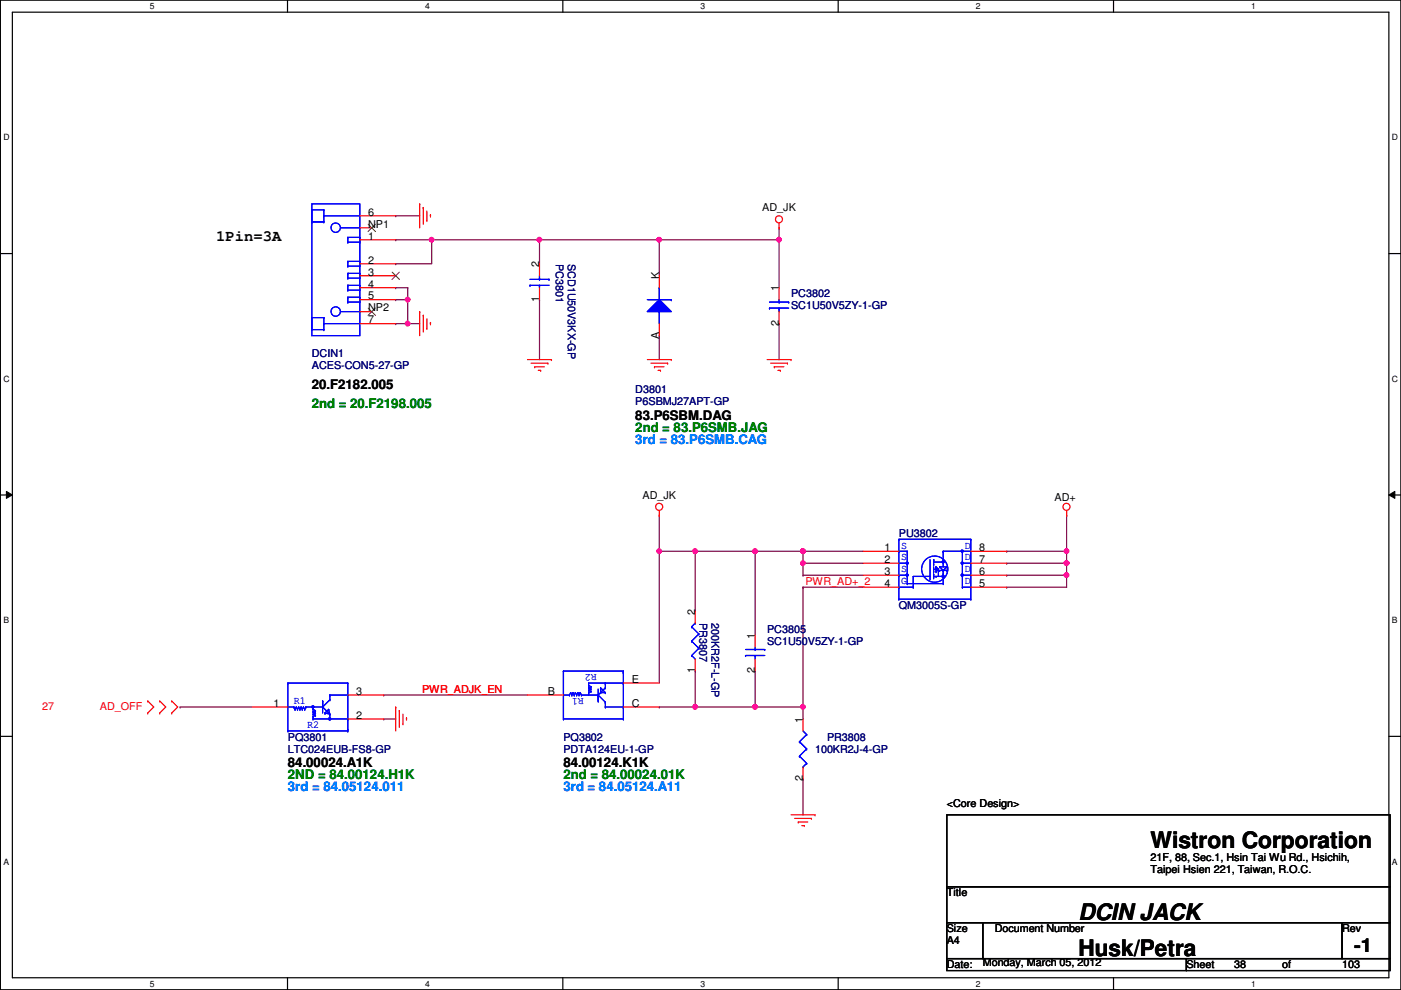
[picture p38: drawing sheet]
<svg xmlns="http://www.w3.org/2000/svg" width="297mm" height="210mm" viewBox="0 0 297 210" stroke-linecap="round" stroke-linejoin="round" font-family="sans-serif">
<defs><g id="words">
<g font-size="4.8">
<text x="243.9" y="179.8">Wistron Corporation</text>
<text x="228.7" y="195">DCIN JACK</text>
<text x="228.7" y="202.6">Husk/Petra</text>
</g>
<text font-size="4.1" x="287.1" y="201.9">-1</text>
<text font-size="3.3" x="45.8" y="51">1Pin=3A</text>
<g font-size="2.8">
<text x="66.1" y="82.4">20.F2182.005</text>
<text x="134.7" y="89">83.P6SBM.DAG</text>
<text x="61" y="162.7">84.00024.A1K</text>
<text x="119.5" y="162.7">84.00124.K1K</text>
</g>
<g font-size="2.8" fill="#008000">
<text x="66.1" y="86.5">2nd = 20.F2198.005</text>
<text x="134.7" y="91.6">2nd = 83.P6SMB.JAG</text>
<text x="61" y="165.2">2ND = 84.00124.H1K</text>
<text x="119.5" y="165.2">2nd = 84.00024.01K</text>
</g>
<g font-size="2.8" fill="#0080ff">
<text x="134.7" y="94.1">3rd = 83.P6SMB.CAG</text>
<text x="61" y="167.8">3rd = 84.05124.011</text>
<text x="119.5" y="167.8">3rd = 84.05124.A11</text>
</g>
<g font-size="2.3">
<text x="78.1" y="45.7">6</text>
<text x="161.6" y="44.8">AD_JK</text>
<text x="78.1" y="50.8">1</text>
<text x="78.1" y="48.3">NP1</text>
<text x="78.1" y="55.9">2</text>
<text x="78.1" y="58.4">3</text>
<text x="114.3" y="56.7" transform="rotate(-90 114.3 56.7)">2</text>
<text x="139.7" y="59.2" transform="rotate(-90 139.7 59.2)">K</text>
<text x="78.1" y="61">4</text>
<text x="78.1" y="63.5">5</text>
<text x="114.3" y="64.1" transform="rotate(-90 114.3 64.1)">1</text>
<text x="165.1" y="61.8" transform="rotate(-90 165.1 61.8)">1</text>
<text x="78.1" y="68.6">7</text>
<text x="78.1" y="66">NP2</text>
<text x="139.7" y="71.9" transform="rotate(-90 139.7 71.9)">A</text>
<text x="165.1" y="69.1" transform="rotate(-90 165.1 69.1)">2</text>
<text x="136.2" y="105.7">AD_JK</text>
<text x="223.6" y="106.3">AD+</text>
<text x="187.5" y="116.8">1</text>
<text x="187.5" y="119.4">2</text>
<text x="207.6" y="119.4">7</text>
<text x="207.6" y="116.8">8</text>
<text x="187.5" y="121.9">3</text>
<text x="187.5" y="124.5">4</text>
<text x="207.6" y="124.5">5</text>
<text x="207.6" y="121.9">6</text>
<text x="147.4" y="130.3" transform="rotate(-90 147.4 130.3)">2</text>
<text x="160.1" y="135.4" transform="rotate(-90 160.1 135.4)">1</text>
<text x="147.4" y="142.8" transform="rotate(-90 147.4 142.8)">1</text>
<text x="160.1" y="142.8" transform="rotate(-90 160.1 142.8)">2</text>
<text x="58" y="149.9">1</text>
<text x="75.5" y="147.3">3</text>
<text x="116.2" y="147.3">B</text>
<text x="133.9" y="144.8">E</text>
<text x="133.9" y="149.9">C</text>
<text x="75.5" y="152.4">2</text>
<text x="170.2" y="153.2" transform="rotate(-90 170.2 153.2)">1</text>
<text x="170.2" y="165.7" transform="rotate(-90 170.2 165.7)">2</text>
<text x="200.7" y="171">&lt;Core Design&gt;</text>
<text x="243.9" y="182.5">21F, 88, Sec.1, Hsin Tai Wu Rd., Hsichih,</text>
<text x="243.9" y="185.1">Taipei Hsien 221, Taiwan, R.O.C.</text>
<text x="200.7" y="190.1">Title</text>
<text x="200.7" y="197.7">Size</text>
<text x="210.9" y="197.7">Document Number</text>
<text x="284.6" y="197.7">Rev</text>
<text x="200.7" y="200.2">A4</text>
<text x="200.7" y="205.3">Date:</text>
<text x="208.4" y="204.8">Monday, March 05, 2012</text>
<text x="251.5" y="205.3">Sheet</text>
<text x="261.7" y="205.3">38</text>
<text x="271.9" y="205.3">of</text>
<text x="284.6" y="205.3">103</text>
</g>
<g font-size="2.3" fill="#000080">
<text x="117.9" y="55.9" transform="rotate(90 117.9 55.9)">PC3801</text>
<text x="120.4" y="55.9" transform="rotate(90 120.4 55.9)">SCD1U50V3KX-GP</text>
<text x="167.7" y="63.1">PC3802</text>
<text x="167.7" y="65.6">SC1U50V5ZY-1-GP</text>
<text x="66.1" y="75.8">DCIN1</text>
<text x="66.1" y="78.3">ACES-CON5-27-GP</text>
<text x="134.7" y="83.4">D3801</text>
<text x="134.7" y="85.9">P6SBMJ27APT-GP</text>
<text x="190.6" y="113.9">PU3802</text>
<text x="190.6" y="129.1">QM3005S-GP</text>
<text x="148.3" y="132.1" transform="rotate(90 148.3 132.1)">PR3807</text>
<text x="150.9" y="132.1" transform="rotate(90 150.9 132.1)">200KR2F-L-GP</text>
<text x="162.6" y="134.2">PC3805</text>
<text x="162.6" y="136.7">SC1U50V5ZY-1-GP</text>
<text x="61" y="157.1">PQ3801</text>
<text x="61" y="159.6">LTC024EUB-FS8-GP</text>
<text x="119.5" y="157.1">PQ3802</text>
<text x="119.5" y="159.6">PDTA124EU-1-GP</text>
<text x="172.8" y="159.6">100KR2J-4-GP</text>
<text x="175.3" y="157.1">PR3808</text>
</g>
<g font-size="2.3" fill="#00f">
<text x="191.1" y="116.5">S</text>
<text x="191.1" y="118.7">S</text>
<text x="204.6" y="118.7">D</text>
<text x="204.6" y="116.5">D</text>
<text x="191.1" y="121.3">S</text>
<text x="191.1" y="123.8">G</text>
<text x="204.6" y="123.8">D</text>
<text x="204.6" y="121.3">D</text>
<text x="126.6" y="142.9" transform="rotate(180 126.6 142.9)">R2</text>
<text x="62.3" y="149.2">R1</text>
<text x="123.8" y="148" transform="rotate(180 123.8 148)">R1</text>
<text x="65.1" y="154.3">R2</text>
</g>
<g font-size="2.3" fill="#f00">
<text x="170.8" y="124">PWR_AD+_2</text>
<text x="89.5" y="146.9">PWR_ADJK_EN</text>
<text x="9" y="150.5">27</text>
<text x="21.2" y="150.5">AD_OFF</text>
</g>
<g font-size="1.8">
<text x="31.8" y="1.9">5</text>
<text x="90.1" y="1.9">4</text>
<text x="148.5" y="1.9">3</text>
<text x="206.9" y="1.9">2</text>
<text x="265.3" y="1.9">1</text>
<text x=".7" y="29.8">D</text>
<text x="295.1" y="29.8">D</text>
<text x=".7" y="80.9">C</text>
<text x="295.1" y="80.9">C</text>
<text x=".7" y="132.1">B</text>
<text x="295.1" y="132.1">B</text>
<text x=".7" y="183.3">A</text>
<text x="295.1" y="183.3">A</text>
<text x="31.8" y="209.2">5</text>
<text x="90.1" y="209.2">4</text>
<text x="148.5" y="209.2">3</text>
<text x="206.9" y="209.2">2</text>
<text x="265.3" y="209.2">1</text>
</g>
</g></defs>
<path d="M.1 0h296.9v209.8h-296.9zM2.6 2.6h291.9v204.7h-291.9z" fill="none" stroke="#000" stroke-width=".25"/>
<g fill="#fff">
<path d="M31.8 .3h1v2h-1z"/>
<path d="M31.8 207.6h1v1.9h-1z"/>
</g>
<path d="M61 0v2.6M61 207.3v2.5" fill="none" stroke="#000" stroke-width=".25"/>
<g fill="#fff">
<path d="M90.1 .3h1v2h-1z"/>
<path d="M90.1 207.6h1v1.9h-1z"/>
</g>
<path d="M119.3 0v2.6M119.3 207.3v2.5" fill="none" stroke="#000" stroke-width=".25"/>
<g fill="#fff">
<path d="M148.5 .3h1v2h-1z"/>
<path d="M148.5 207.6h1v1.9h-1z"/>
</g>
<path d="M177.7 0v2.6M177.7 207.3v2.5" fill="none" stroke="#000" stroke-width=".25"/>
<g fill="#fff">
<path d="M206.9 .3h1v2h-1z"/>
<path d="M206.9 207.6h1v1.9h-1z"/>
</g>
<path d="M236.1 0v2.6M236.1 207.3v2.5" fill="none" stroke="#000" stroke-width=".25"/>
<g fill="#fff">
<path d="M265.3 .3h.9v2h-.9z"/>
<path d="M265.3 207.6h.9v1.9h-.9z"/>
<path d="M.7 28.2h1.3v1.9h-1.3z"/>
<path d="M295.1 28.2h1.3v1.9h-1.3z"/>
<path d="M.7 79.3h1.3v2h-1.3z"/>
<path d="M295.1 79.3h1.3v2h-1.3z"/>
</g>
<path d="M.1 53.8h2.5M294.5 53.8h2.5" fill="none" stroke="#000" stroke-width=".25"/>
<g fill="#fff">
<path d="M.7 130.5h1.2v2h-1.2z"/>
<path d="M295.1 130.5h1.2v2h-1.2z"/>
</g>
<path d="M.1 104.9h2.5M294.5 104.9h2.5" fill="none" stroke="#000" stroke-width=".25"/>
<path d="M1.4 104.2l1.2 .7-1.2 .8zM294.5 104.9l1.2-.7v1.5z" fill="#000"/>
<path d="M1.4 104.2l1.2 .7-1.2 .8zM294.5 104.9l1.2-.7v1.5z" fill="none" stroke="#000" stroke-width=".21"/>
<g fill="#fff">
<path d="M.7 181.7h1.2v2h-1.2z"/>
<path d="M295.1 181.7h1.2v2h-1.2z"/>
</g>
<path d="M.1 156.1h2.5M294.5 156.1h2.5" fill="none" stroke="#000" stroke-width=".25"/>
<path d="M91.5 50.8h.1M91.5 50.8h22.9" fill="none" stroke="#800040" stroke-width=".25"/>
<circle cx="91.5" cy="50.8" r=".49" fill="#f0f"/>
<circle cx="91.5" cy="50.8" r=".49" fill="none" stroke="#f0f" stroke-width=".25"/>
<path d="M139.8 50.8h.1M139.8 50.8h25.4M165.2 68.6h.1M165.2 68.6v7.6" fill="none" stroke="#800040" stroke-width=".25"/>
<circle cx="139.8" cy="50.8" r=".49" fill="#f0f"/>
<circle cx="139.8" cy="50.8" r=".49" fill="none" stroke="#f0f" stroke-width=".25"/>
<path d="M114.4 50.8h.1M114.4 50.8v5.1M165.2 48.3h.1M165.2 48.3v2.5M114.4 63.5h.1M114.4 63.5v12.7M226.1 116.9h.1M226.1 116.9v2.5M38.2 149.9h.1M38.2 149.9h15.2" fill="none" stroke="#800040" stroke-width=".25"/>
<circle cx="226.1" cy="119.4" r=".49" fill="#f0f"/>
<circle cx="226.1" cy="119.4" r=".49" fill="none" stroke="#f0f" stroke-width=".25"/>
<path d="M170.3 119.4h.1M170.3 119.4h12.7M170.3 119.4v2.6M170.3 122h.1M170.3 122h12.7" fill="none" stroke="#800040" stroke-width=".25"/>
<circle cx="170.2" cy="119.4" r=".49" fill="#f0f"/>
<circle cx="170.2" cy="119.4" r=".49" fill="none" stroke="#f0f" stroke-width=".25"/>
<path d="M160.1 116.9h.1M160.1 116.9h10.2" fill="none" stroke="#800040" stroke-width=".25"/>
<circle cx="170.2" cy="116.9" r=".49" fill="#f0f"/>
<circle cx="170.2" cy="116.9" r=".49" fill="none" stroke="#f0f" stroke-width=".25"/>
<path d="M160.1 116.9h.1M160.1 116.9v17.8" fill="none" stroke="#800040" stroke-width=".25"/>
<circle cx="160.1" cy="116.9" r=".49" fill="#f0f"/>
<circle cx="160.1" cy="116.9" r=".49" fill="none" stroke="#f0f" stroke-width=".25"/>
<path d="M170.3 149.9h.1M170.3 149.9v2.5" fill="none" stroke="#800040" stroke-width=".25"/>
<circle cx="170.2" cy="149.9" r=".49" fill="#f0f"/>
<circle cx="170.2" cy="149.9" r=".49" fill="none" stroke="#f0f" stroke-width=".25"/>
<path d="M213.4 116.9h.1M213.4 116.9h12.7M147.4 142.3h.1M147.4 142.3v7.6" fill="none" stroke="#800040" stroke-width=".25"/>
<circle cx="226.1" cy="116.9" r=".49" fill="#f0f"/>
<circle cx="226.1" cy="116.9" r=".49" fill="none" stroke="#f0f" stroke-width=".25"/>
<path d="M213.4 119.4h.1M213.4 119.4h12.7M213.4 124.5h.1M213.4 124.5h12.7M147.4 149.9h.1M147.4 149.9h12.7" fill="none" stroke="#800040" stroke-width=".25"/>
<circle cx="147.4" cy="149.9" r=".49" fill="#f0f"/>
<circle cx="147.4" cy="149.9" r=".49" fill="none" stroke="#f0f" stroke-width=".25"/>
<path d="M139.8 149.9h.1M139.8 149.9h7.6M160.1 149.9h.1M160.1 149.9h10.2" fill="none" stroke="#800040" stroke-width=".25"/>
<circle cx="160.1" cy="149.9" r=".49" fill="#f0f"/>
<circle cx="160.1" cy="149.9" r=".49" fill="none" stroke="#f0f" stroke-width=".25"/>
<path d="M147.4 116.9h.1M147.4 116.9v12.7M160.1 142.3h.1M160.1 142.3v7.6" fill="none" stroke="#800040" stroke-width=".25"/>
<circle cx="147.4" cy="116.9" r=".49" fill="#f0f"/>
<circle cx="147.4" cy="116.9" r=".49" fill="none" stroke="#f0f" stroke-width=".25"/>
<path d="M139.8 116.9h.1M139.8 116.9h7.6M170.3 124.5h.1M170.3 124.5h12.7M226.1 122h.1M226.1 122v2.5" fill="none" stroke="#800040" stroke-width=".25"/>
<circle cx="139.8" cy="116.9" r=".49" fill="#f0f"/>
<circle cx="139.8" cy="116.9" r=".49" fill="none" stroke="#f0f" stroke-width=".25"/>
<path d="M213.4 122h.1M213.4 122h12.7M170.3 165.1h.1M170.3 165.1v7.7" fill="none" stroke="#800040" stroke-width=".25"/>
<circle cx="226.1" cy="121.9" r=".49" fill="#f0f"/>
<circle cx="226.1" cy="121.9" r=".49" fill="none" stroke="#f0f" stroke-width=".25"/>
<path d="M139.8 116.9h.1M139.8 116.9v27.9M226.1 119.4h.1M226.1 119.4v2.6" fill="none" stroke="#800040" stroke-width=".25"/>
<circle cx="226.1" cy="119.4" r=".49" fill="#f0f"/>
<circle cx="226.1" cy="119.4" r=".49" fill="none" stroke="#f0f" stroke-width=".25"/>
<path d="M170.3 116.9h.1M170.3 116.9v2.5M170.3 116.9h12.7M226.1 109.3h.1M226.1 109.3v7.6M170.3 124.5h.1M170.3 124.5v25.4" fill="none" stroke="#800040" stroke-width=".25"/>
<circle cx="170.2" cy="116.9" r=".49" fill="#f0f"/>
<circle cx="170.2" cy="116.9" r=".49" fill="none" stroke="#f0f" stroke-width=".25"/>
<path d="M165.2 50.8h.1M165.2 50.8v10.2M139.8 109.3h.1M139.8 109.3v7.6" fill="none" stroke="#800040" stroke-width=".25"/>
<circle cx="165.2" cy="50.8" r=".49" fill="#f0f"/>
<circle cx="165.2" cy="50.8" r=".49" fill="none" stroke="#f0f" stroke-width=".25"/>
<path d="M114.4 50.8h.1M114.4 50.8h25.4M139.8 50.8h.1M139.8 50.8v7.7M139.8 71.2h.1M139.8 71.2v5M81.4 147.4h.1M81.4 147.4h30.4" fill="none" stroke="#800040" stroke-width=".25"/>
<circle cx="114.4" cy="50.8" r=".49" fill="#f0f"/>
<circle cx="114.4" cy="50.8" r=".49" fill="none" stroke="#f0f" stroke-width=".25"/>
<g fill="none" stroke="#800040" stroke-width=".25">
<path d="M83.9 55.9h.1M83.9 50.8h.1M83.9 45.8h.1M83.9 50.8h7.6M83.9 45.8h5.1M91.5 50.8h.1M91.5 50.8v5.1h-7.6M86.4 68.6h.1M86.4 68.6h2.6M147.4 116.9h.1M147.4 116.9h12.7M81.4 152.4h.1"/>
<path d="M81.4 152.4h2.5"/>
</g>
<circle cx="86.4" cy="68.6" r=".49" fill="#f0f"/>
<circle cx="86.4" cy="68.6" r=".49" fill="none" stroke="#f0f" stroke-width=".25"/>
<path d="M83.9 61h.1M83.9 61h2.5M86.4 63.5h.1M86.4 63.5v5.1" fill="none" stroke="#800040" stroke-width=".25"/>
<circle cx="86.4" cy="63.5" r=".49" fill="#f0f"/>
<circle cx="86.4" cy="63.5" r=".49" fill="none" stroke="#f0f" stroke-width=".25"/>
<path d="M83.9 68.6h.1M83.9 63.5h.1M83.9 68.6h2.5M86.4 61h.1M86.4 61v2.5h-2.5" fill="none" stroke="#800040" stroke-width=".25"/>
<g fill="none" stroke="#f00" stroke-width=".25">
<path d="M89 43.2h.1M89 43.2v5.1M89.7 44h.1M89.7 44v3.5M90.5 46.8h.1M90.5 44.7v2.1M91.3 45.5h.1M91.3 45.5v.5M165.2 48.3h.1M165.2 47.3v1M89 66.1h.1M89 66.1v5.1"/>
<path d="M89.7 66.8h.1M89.7 66.8v3.6M90.5 69.6h.1M90.5 67.6v2M91.3 68.4h.1M91.3 68.4v.5M111.8 76.2h5.1M112.6 77h3.6M113.4 77.8h.1M113.4 77.8h2M114.1 78.5h.5M114.6 78.5h.1"/>
<path d="M116.2 77h.1M116.9 76.2h.1M137.2 76.2h5.1M138 77h3.6M138.8 77.8h.1M138.8 77.8h2M139.5 78.5h.5M140 78.5h.1M141.6 77h.1M142.3 76.2h.1M162.6 76.2h5.1M163.4 77h3.6"/>
<path d="M164.2 77.8h.1M164.2 77.8h2M164.9 78.5h.5M165.4 78.5h.1M167 77h.1M167.7 76.2h.1M139.8 109.3h.1M139.8 108.2v1.1M226.1 109.3h.1M226.1 108.2v1.1M147.4 129.6v2.5M147.4 139.7v2.6"/>
<path d="M31.3 151.2h.1M31.3 148.6h.1M31.3 148.6l1.3 1.3-1.3 1.3M33.9 148.6h.1M33.9 151.2h.1M33.9 148.6l1.2 1.3-1.2 1.3M36.4 151.2h.1M36.4 148.6h.1M36.4 148.6l1.3 1.3-1.3 1.3M83.9 149.9h.1M83.9 149.9v5.1M84.7 150.7h.1"/>
<path d="M84.7 150.7v3.5M85.4 153.5h.1M85.4 151.4v2.1M86.2 152.2h.1M86.2 152.2v.5M111.8 147.4h7.7M132.2 144.8h7.6M132.2 149.9h7.6M167.7 172.8h5.1M168.5 173.5h3.5M169.2 174.3h.1M169.2 174.3h2.1"/>
<path d="M170 175h.5M170.5 175h.1M172 173.5h.1M172.8 172.8h.1"/>
<circle cx="165.2" cy="46.5" r=".75"/>
<circle cx="139.8" cy="107.5" r=".75"/>
<circle cx="226.1" cy="107.5" r=".75"/>
</g>
<path d="M200.7 172.8h94v15.2h-94zM200.7 188h94v7.6h-94zM200.7 195.6h7.7v7.6h-7.7zM208.4 195.6h76.2v7.6h-76.2zM284.6 195.6h10.1v7.6h-10.1zM200.7 203.2h50.8v2.6h-50.8zM251.5 203.2h43.2v2.6h-43.2z" fill="none" stroke="#000" stroke-width=".25"/>
<g fill="none" stroke="#00f" stroke-width=".25">
<path d="M190.6 116.9h.1M190.6 116.9h1.8M190.6 119.4h1.8M192.4 116.9h.1M192.4 119.4h.1M192.4 116.9v6.8M197.2 118.7v4M197.9 119.2h.1M197.9 118.7h.1M197.9 119.7h.1M197.9 118.7v1M197.9 119.2h2.1"/>
<path d="M200 116.9h.1M200 116.9v3.3M200 116.9h5.8M204 116.9v7.6M146.6 139h.1M146.6 135.9h.1M146.6 132.9h.1M146.6 139l.8 .7M146.6 135.9l1.6 1.6M146.6 132.9l1.6 1.5M147.4 132.1h.1M147.4 132.1l-.8 .8"/>
<path d="M148.2 137.5h.1M148.2 134.4h.1M148.2 137.5l-1.6 1.5M148.2 134.4l-1.6 1.5M190.6 124.5h.1M190.6 122h.1M190.6 124.5h3M190.6 122h1.8M192.4 123.7h.1M192.4 123.7h7.6M193.6 122.2h.1M193.6 124.5h.1"/>
<path d="M193.6 122.2h3.6M193.6 122.2v2.3M197.2 122.7h.1M197.9 122.2h.1M197.9 121.7h.1M197.9 122.2h2.1M197.9 121.7v1M197.9 120.7h.6M198.5 122.2h.1M198.5 121.2h.1M198.5 120.4h.1M198.5 120.2h.1"/>
<path d="M198.5 120.7h.1M198.5 120.2v1M198.5 120.2l.5 .5M199 120.7h.1M199 120.7l-.5 .5M199.2 120.9h.1M199.2 120.2h.1M199.2 120.9h1.5M199.2 120.2h1.5M199.2 120.2l.8 .7M200 120.9h.1M200 121.7h.1"/>
<path d="M200 122.2h.1M200 123.7h.1M200 120.9v2.8M200.7 120.9h.1M200.7 120.2h.1M200.7 120.2l-.7 .7M204 124.5h.1M204 124.5h1.8M205.8 124.5h.1M119.5 142.3h.1M119.5 152.4h.1M119.5 147.4h1.2"/>
<path d="M119.5 142.3h12.7M119.5 142.3v10.1M119.5 152.4h12.7M120.7 147.4h.1M121 146.9h.1M121 146.9l-.3 .5M121 146.9l.2 .5M121.2 147.4h.1M121.5 146.9h.1M121.5 146.9l-.3 .5M121.5 146.9l.2 .5M121.7 147.4h.1"/>
<path d="M122 146.9h.1M122 146.9l-.3 .5M122 146.9l.3 .5M122.3 147.4h.1M122.5 146.9h.1M122.5 146.9l-.2 .5M122.5 146.9l.3 .5M122.8 147.4h.1M123 146.9h.1M123 146.9l-.2 .5M123 146.9l.3 .5M123.3 147.4h.1"/>
<path d="M123.3 147.4h3.5M124.8 146.9h.1M124.8 146.3h.1M124.8 145.8h.1M124.8 145.3h.1M124.8 144.8h.1M124.8 144.8h7.4M124.8 144.8v.5M124.8 146.9v.5M124.8 146.3l.5 .3M124.8 145.8l.5 .3M124.8 145.3l.5 .3"/>
<path d="M125.3 146.6h.1M125.3 146.1h.1M125.3 145.6h.1M125.3 146.6l-.5 .3M125.3 146.1l-.5 .2M125.3 145.6l-.5 .2M126.8 147.4h.1M126.8 148.6h.1M126.8 146.1v2.5M126.8 147.4l1.6 1.5M127.3 145.8h.1M127.3 146.6h.1"/>
<path d="M127.3 146.9h.1M127.3 146.9h1.1M127.3 145.8l1.1 1.1M127.3 145.8v1.1M128.4 145.8h.1M128.4 144.8h.1M128.4 148.9h.1M128.4 149.9h.1M128.4 146.9h.1M128.4 145.8l-1.6 1.6M128.4 144.8v1M128.4 148.9v1"/>
<path d="M128.4 149.9h3.8M132.2 144.8h.1M132.2 149.9h.1M132.2 142.5h.1M132.2 142.3h.1M132.2 152.4h.1M132.2 142.3v10.1"/>
<circle cx="198.2" cy="120.7" r="2.77"/>
</g>
<path d="M192.2 119.2h.3v.4h-.3z" fill-rule="evenodd" fill="#00f"/>
<path d="M192.2 119.2h.3v.4h-.3z" fill="none" stroke="#00f" stroke-width=".25"/>
<path d="M192.2 121.8h.3v.3h-.3z" fill-rule="evenodd" fill="#00f"/>
<path d="M192.2 121.8h.3v.3h-.3z" fill="none" stroke="#00f" stroke-width=".25"/>
<path d="M203.8 121.8h.4v.3h-.4z" fill-rule="evenodd" fill="#00f"/>
<path d="M203.8 121.8h.4v.3h-.4z" fill="none" stroke="#00f" stroke-width=".25"/>
<path d="M203.8 119.2h.4v.4h-.4z" fill-rule="evenodd" fill="#00f"/>
<g fill="none" stroke="#00f" stroke-width=".25">
<path d="M190.6 114.3h.1M190.6 114.3h15.2M190.6 114.3v12.7M203.8 119.2h.4v.4h-.4zM204 119.4h1.8M205.8 119.4h.1M205.8 114.3h.1M205.8 114.3v12.7M190.6 127h.1M190.6 127h15.2M197.9 121.2h.1M197.9 120.2v1"/>
<path d="M199 120.7h.1M199 120.7v1.5M204 122h.1M204 122h1.8M205.8 127h.1"/>
</g>
<path d="M203.8 116.7h.4v.3h-.4z" fill-rule="evenodd" fill="#00f"/>
<path d="M203.8 116.7h.4v.3h-.4z" fill="none" stroke="#00f" stroke-width=".25"/>
<path d="M199.8 119h.3v.3h-.3z" fill-rule="evenodd" fill="#00f"/>
<path d="M199.8 119h.3v.3h-.3z" fill="none" stroke="#00f" stroke-width=".25"/>
<path d="M199.8 122h.3v.3h-.3z" fill-rule="evenodd" fill="#00f"/>
<g fill="none" stroke="#00f" stroke-width=".25">
<path d="M190.6 116.9h.1M190.6 116.9h1.8M190.6 119.4h1.8M192.4 116.9h.1M192.4 119.4h.1M192.4 116.9v6.8M197.2 118.7v4M197.9 119.2h.1M197.9 118.7h.1M197.9 119.7h.1M197.9 118.7v1M197.9 119.2h2.1"/>
<path d="M200 116.9h.1M200 116.9v3.3M200 116.9h5.8M204 116.9v7.6M190.6 124.5h.1M190.6 122h.1M190.6 124.5h3M190.6 122h1.8M192.4 123.7h.1M192.4 123.7h7.6M193.6 122.2h.1M193.6 124.5h.1"/>
<path d="M193.6 122.2h3.6M193.6 122.2v2.3M197.2 122.7h.1M197.9 122.2h.1M197.9 121.7h.1M197.9 122.2h2.1M197.9 121.7v1M197.9 120.7h.6M198.5 122.2h.1M198.5 121.2h.1M198.5 120.4h.1M198.5 120.2h.1"/>
<path d="M198.5 120.7h.1M198.5 120.2v1M198.5 120.2l.5 .5M199 120.7h.1M199 120.7l-.5 .5M199.2 120.9h.1M199.2 120.2h.1M199.2 120.9h1.5M199.2 120.2h1.5M199.2 120.2l.8 .7M199.8 122h.3v.3h-.3zM200 120.9h.1"/>
<path d="M200 121.7h.1M200 122.2h.1M200 123.7h.1M200 120.9v2.8M200.7 120.9h.1M200.7 120.2h.1M200.7 120.2l-.7 .7M204 124.5h.1M204 124.5h1.8M205.8 124.5h.1"/>
<circle cx="198.2" cy="120.7" r="2.77"/>
</g>
<path d="M192.2 119.2h.3v.4h-.3z" fill-rule="evenodd" fill="#00f"/>
<path d="M192.2 119.2h.3v.4h-.3z" fill="none" stroke="#00f" stroke-width=".25"/>
<path d="M192.2 121.8h.3v.3h-.3z" fill-rule="evenodd" fill="#00f"/>
<path d="M192.2 121.8h.3v.3h-.3z" fill="none" stroke="#00f" stroke-width=".25"/>
<path d="M203.8 121.8h.4v.3h-.4z" fill-rule="evenodd" fill="#00f"/>
<path d="M203.8 121.8h.4v.3h-.4z" fill="none" stroke="#00f" stroke-width=".25"/>
<path d="M203.8 119.2h.4v.4h-.4z" fill-rule="evenodd" fill="#00f"/>
<g fill="none" stroke="#00f" stroke-width=".25">
<path d="M190.6 114.3h.1M190.6 114.3h15.2M190.6 114.3v12.7M203.8 119.2h.4v.4h-.4zM204 119.4h1.8M205.8 119.4h.1M205.8 114.3h.1M205.8 114.3v12.7M190.6 127h.1M190.6 127h15.2M197.9 121.2h.1M197.9 120.2v1"/>
<path d="M199 120.7h.1M199 120.7v1.5M204 122h.1M204 122h1.8M205.8 127h.1"/>
</g>
<path d="M203.8 116.7h.4v.3h-.4z" fill-rule="evenodd" fill="#00f"/>
<path d="M203.8 116.7h.4v.3h-.4z" fill="none" stroke="#00f" stroke-width=".25"/>
<path d="M199.8 119h.3v.3h-.3z" fill-rule="evenodd" fill="#00f"/>
<path d="M199.8 119h.3v.3h-.3z" fill="none" stroke="#00f" stroke-width=".25"/>
<path d="M199.8 122h.3v.3h-.3z" fill-rule="evenodd" fill="#00f"/>
<g fill="none" stroke="#00f" stroke-width=".25">
<path d="M66.1 43.2h10.2v28h-10.2zM66.1 47h.1M66.1 44.5h.1M66.1 47h2.6M66.1 44.5h2.6M66.1 44.5v2.5M68.7 44.5h.1M68.7 47h.1M68.7 45.8h.1M68.7 44.5v2.5M68.7 45.8h7.6M72.2 48.3h4.1"/>
<path d="M73.7 50.3h.1M73.7 51.4h.1M73.7 58h.1M73.7 55.4h.1M73.7 56.4h.1M73.7 59h.1M73.7 50.3h2.6M73.7 50.3v1.1M73.7 55.4v1M73.7 58v1M73.7 51.4h2.6M73.7 58h2.6"/>
<path d="M73.7 55.4h2.6M73.7 56.4h2.6M73.7 59h2.6M76.3 51.4h.1M76.3 50.3h.1M76.3 58h.1M76.3 55.4h.1M76.3 56.4h.1M76.3 59h.1M76.3 48.3h.1M76.3 50.3v1.1M76.3 55.4v1"/>
<path d="M76.3 58v1M112.3 59.2h4.1M114.4 59.2h.1M114.4 58.5v.7M116.4 59.2h.1M66.1 69.9h.1M66.1 67.4h.1M66.1 67.4v2.5M66.1 69.9h2.6M66.1 67.4h2.6M68.7 69.9h.1M68.7 67.4h.1"/>
<path d="M68.7 68.6h.1M68.7 67.4v2.5M68.7 68.6h7.6M72.2 66.1h4.1M73.7 64.1h.1M73.7 60.5h.1M73.7 61.5h.1M73.7 63h.1M73.7 60.5v1M73.7 63v1.1M73.7 64.1h2.6M73.7 60.5h2.6"/>
<path d="M73.7 61.5h2.6M73.7 63h2.6M76.3 64.1h.1M76.3 63h.1M76.3 61.5h.1M76.3 60.5h.1M76.3 66.1h.1M76.3 60.5v1M76.3 63v1.1M112.3 60.5h.1M112.3 60.5h4.1M114.4 60.5h.1"/>
<path d="M114.4 60.5v.5M163.1 65.3h.1M163.1 64.1h4.1M163.1 65.3h4.1M165.2 64.1h.1M165.2 65.3h.1M165.2 63.5v.6M165.2 65.3v.8M167.2 64.1h.1M158.1 139h.1M158.1 137.7h4M158.1 139h4"/>
<path d="M160.1 137.7h.1M160.1 139h.1M160.1 137.2v.5M160.1 139v.7M162.1 137.7h.1M199.8 122h.3v.3h-.3zM61 155h.1M61 144.8h.1M61 149.9h1.3M61 155h12.7M61 144.8v10.2M61 144.8h12.7"/>
<path d="M62.3 149.9h.1M62.3 149.9l.3 .5M62.6 150.4h.1M62.8 149.9h.1M62.8 149.9l-.2 .5M62.8 149.9l.3 .5M63.1 150.4h.1M63.3 149.9h.1M63.3 149.9l-.2 .5M63.3 149.9l.3 .5M63.6 150.4h.1M63.8 149.9h.1"/>
<path d="M63.8 149.9l-.2 .5M63.8 149.9l.3 .5M64.1 150.4h.1M64.3 149.9h.1M64.3 149.9l-.2 .5M64.3 149.9l.3 .5M64.6 150.4h.1M64.9 149.9h.1M64.9 149.9h3.5M64.9 149.9l-.3 .5M66.4 150.4h.1M66.4 150.9h.1"/>
<path d="M66.4 151.4h.1M66.4 151.9h.1M66.4 152.4h.1M66.4 152.4h7.3M66.4 149.9v.5M66.4 151.9v.5M66.4 150.4l.5 .3M66.4 150.9l.5 .3M66.4 151.4l.5 .3M66.9 150.7h.1M66.9 151.2h.1M66.9 151.7h.1"/>
<path d="M66.9 150.7l-.5 .2M66.9 151.2l-.5 .2M66.9 151.7l-.5 .2M68.4 149.9h.1M68.4 148.6h.1M68.4 148.6v2.6M68.4 149.9l1.5 1.5M68.9 151.2h.1M68.9 151.2l1 .2M69.7 150.4h.1M69.7 150.4l.2 1M69.7 150.4l-.8 .8"/>
<path d="M69.9 151.4h.1M69.9 152.4h.1M69.9 148.4h.1M69.9 147.4h.1M69.9 147.4v1M69.9 151.4v1M69.9 148.4l-1.5 1.5M69.9 147.4h3.8M73.7 152.4h.1M73.7 147.4h.1M73.7 154.7h.1M73.7 155h.1"/>
<path d="M73.7 144.8h.1M73.7 144.8v10.2"/>
<circle cx="71.2" cy="48.3" r="1"/>
<circle cx="71.2" cy="66.1" r="1"/>
</g>
<g fill="none" stroke="#f00" stroke-width=".25">
<path d="M76.3 50.8h7.6M76.3 55.9h7.6M76.3 58.5h7.6M76.3 48.3h2.5M76.3 45.8h7.6M114.4 55.9v2.6M76.3 61h7.6M76.3 63.5h7.6M76.3 68.6h7.6M76.3 66.1h2.5M114.4 61v2.5M165.2 61v2.5"/>
<path d="M165.2 66.1v2.5M183 116.9h7.6M183 119.4h7.6M205.8 116.9h7.6M205.8 119.4h7.6M160.1 134.7v2.5M160.1 139.7v2.6M183 122h7.6M183 124.5h7.6M205.8 122h7.6M205.8 124.5h7.6"/>
</g>
<path d="M78.1 47.5l1.5 1.6M79.6 47.5l-1.6 1.6M83.1 57.7l1.6 1.6M84.7 57.7l-1.6 1.6M78.1 65.3l1.5 1.6M79.6 65.3l-1.6 1.6" fill="none" stroke="#804000" stroke-width=".21"/>
<path d="M66.2 149.7h.3v.3h-.3z" fill-rule="evenodd" fill="#00f"/>
<path d="M66.2 149.7h.3v.3h-.3z" fill="none" stroke="#00f" stroke-width=".25"/>
<path d="M69.7 152.2h.4v.4h-.4z" fill-rule="evenodd" fill="#00f"/>
<g fill="none" stroke="#00f" stroke-width=".25">
<path d="M61 155h.1M61 144.8h.1M61 149.9h1.3M61 155h12.7M61 144.8v10.2M61 144.8h12.7M62.3 149.9h.1M62.3 149.9l.3 .5M62.6 150.4h.1M62.8 149.9h.1M62.8 149.9l-.2 .5M62.8 149.9l.3 .5"/>
<path d="M63.1 150.4h.1M63.3 149.9h.1M63.3 149.9l-.2 .5M63.3 149.9l.3 .5M63.6 150.4h.1M63.8 149.9h.1M63.8 149.9l-.2 .5M63.8 149.9l.3 .5M64.1 150.4h.1M64.3 149.9h.1M64.3 149.9l-.2 .5M64.3 149.9l.3 .5"/>
<path d="M64.6 150.4h.1M64.9 149.9h.1M64.9 149.9h3.5M64.9 149.9l-.3 .5M66.4 150.4h.1M66.4 150.9h.1M66.4 151.4h.1M66.4 151.9h.1M66.4 152.4h.1M66.4 152.4h7.3M66.4 149.9v.5M66.4 151.9v.5"/>
<path d="M66.4 150.4l.5 .3M66.4 150.9l.5 .3M66.4 151.4l.5 .3M66.9 150.7h.1M66.9 151.2h.1M66.9 151.7h.1M66.9 150.7l-.5 .2M66.9 151.2l-.5 .2M66.9 151.7l-.5 .2M68.4 149.9h.1M68.4 148.6h.1M68.4 148.6v2.6"/>
<path d="M68.4 149.9l1.5 1.5M68.9 151.2h.1M68.9 151.2l1 .2M69.7 150.4h.1M69.7 150.4l.2 1M69.7 150.4l-.8 .8M69.7 152.2h.4v.4h-.4zM69.9 151.4h.1M69.9 152.4h.1M69.9 148.4h.1M69.9 147.4h.1M69.9 147.4v1"/>
<path d="M69.9 151.4v1M69.9 148.4l-1.5 1.5M69.9 147.4h3.8M73.7 152.4h.1M73.7 147.4h.1M73.7 154.7h.1M73.7 155h.1M73.7 144.8h.1M73.7 144.8v10.2"/>
</g>
<path d="M66.2 149.7h.3v.3h-.3z" fill-rule="evenodd" fill="#00f"/>
<path d="M66.2 149.7h.3v.3h-.3z" fill="none" stroke="#00f" stroke-width=".25"/>
<path d="M69.7 152.2h.4v.4h-.4z" fill-rule="evenodd" fill="#00f"/>
<path d="M69.7 152.2h.4v.4h-.4z" fill="none" stroke="#00f" stroke-width=".25"/>
<path d="M53.4 149.9h7.6M73.7 152.4h7.7M73.7 147.4h7.7" fill="none" stroke="#f00" stroke-width=".25"/>
<path d="M139.8 63.5l2.5 2.6h-5.1z" fill="#00f"/>
<path d="M137.2 63.5h5.1M139.8 63.5l2.5 2.6h-5.1zM139.8 66.1h.1M139.8 61h.1M139.8 61v2.5M139.8 66.1v2.5M142.3 63.5h.1" fill="none" stroke="#00f" stroke-width=".25"/>
<path d="M139.8 63.5l2.5 2.6h-5.1z" fill="#00f"/>
<g fill="none" stroke="#00f" stroke-width=".25">
<path d="M137.2 63.5h5.1M139.8 63.5l2.5 2.6h-5.1zM139.8 66.1h.1M139.8 61h.1M139.8 61v2.5M139.8 66.1v2.5M142.3 63.5h.1M169.5 157.3h.1M169.5 157.3l1.5 1.5M170.3 155l.7 .7M171 155.7h.1M171 158.8h.1"/>
<path d="M171 155.7l-1.5 1.6M171 158.8l-1.5 1.5M169.5 160.3h.1M169.5 160.3l1.5 1.5M170.3 162.6h.1M171 161.8h.1M171 161.8l-.7 .8"/>
</g>
<path d="M139.8 58.5v2.5M139.8 68.6v2.6M170.3 152.4v2.6M170.3 162.6v2.5" fill="none" stroke="#f00" stroke-width=".25"/>
<circle cx="91.5" cy="50.8" r=".49" fill="#f0f"/>
<circle cx="91.5" cy="50.8" r=".49" fill="none" stroke="#f0f" stroke-width=".25"/>
<circle cx="139.8" cy="50.8" r=".49" fill="#f0f"/>
<circle cx="139.8" cy="50.8" r=".49" fill="none" stroke="#f0f" stroke-width=".25"/>
<circle cx="226.1" cy="119.4" r=".49" fill="#f0f"/>
<circle cx="226.1" cy="119.4" r=".49" fill="none" stroke="#f0f" stroke-width=".25"/>
<circle cx="170.2" cy="119.4" r=".49" fill="#f0f"/>
<circle cx="170.2" cy="119.4" r=".49" fill="none" stroke="#f0f" stroke-width=".25"/>
<circle cx="170.2" cy="116.9" r=".49" fill="#f0f"/>
<circle cx="170.2" cy="116.9" r=".49" fill="none" stroke="#f0f" stroke-width=".25"/>
<circle cx="160.1" cy="116.9" r=".49" fill="#f0f"/>
<circle cx="160.1" cy="116.9" r=".49" fill="none" stroke="#f0f" stroke-width=".25"/>
<circle cx="170.2" cy="149.9" r=".49" fill="#f0f"/>
<circle cx="170.2" cy="149.9" r=".49" fill="none" stroke="#f0f" stroke-width=".25"/>
<circle cx="226.1" cy="116.9" r=".49" fill="#f0f"/>
<circle cx="226.1" cy="116.9" r=".49" fill="none" stroke="#f0f" stroke-width=".25"/>
<circle cx="147.4" cy="149.9" r=".49" fill="#f0f"/>
<circle cx="147.4" cy="149.9" r=".49" fill="none" stroke="#f0f" stroke-width=".25"/>
<circle cx="160.1" cy="149.9" r=".49" fill="#f0f"/>
<circle cx="160.1" cy="149.9" r=".49" fill="none" stroke="#f0f" stroke-width=".25"/>
<circle cx="147.4" cy="116.9" r=".49" fill="#f0f"/>
<circle cx="147.4" cy="116.9" r=".49" fill="none" stroke="#f0f" stroke-width=".25"/>
<circle cx="139.8" cy="116.9" r=".49" fill="#f0f"/>
<circle cx="139.8" cy="116.9" r=".49" fill="none" stroke="#f0f" stroke-width=".25"/>
<circle cx="226.1" cy="121.9" r=".49" fill="#f0f"/>
<circle cx="226.1" cy="121.9" r=".49" fill="none" stroke="#f0f" stroke-width=".25"/>
<circle cx="226.1" cy="119.4" r=".49" fill="#f0f"/>
<circle cx="226.1" cy="119.4" r=".49" fill="none" stroke="#f0f" stroke-width=".25"/>
<circle cx="170.2" cy="116.9" r=".49" fill="#f0f"/>
<circle cx="170.2" cy="116.9" r=".49" fill="none" stroke="#f0f" stroke-width=".25"/>
<circle cx="165.2" cy="50.8" r=".49" fill="#f0f"/>
<circle cx="165.2" cy="50.8" r=".49" fill="none" stroke="#f0f" stroke-width=".25"/>
<circle cx="114.4" cy="50.8" r=".49" fill="#f0f"/>
<circle cx="114.4" cy="50.8" r=".49" fill="none" stroke="#f0f" stroke-width=".25"/>
<circle cx="86.4" cy="68.6" r=".49" fill="#f0f"/>
<circle cx="86.4" cy="68.6" r=".49" fill="none" stroke="#f0f" stroke-width=".25"/>
<circle cx="86.4" cy="63.5" r=".49" fill="#f0f"/>
<circle cx="86.4" cy="63.5" r=".49" fill="none" stroke="#f0f" stroke-width=".25"/>
<use href="#words"/>
</svg>
